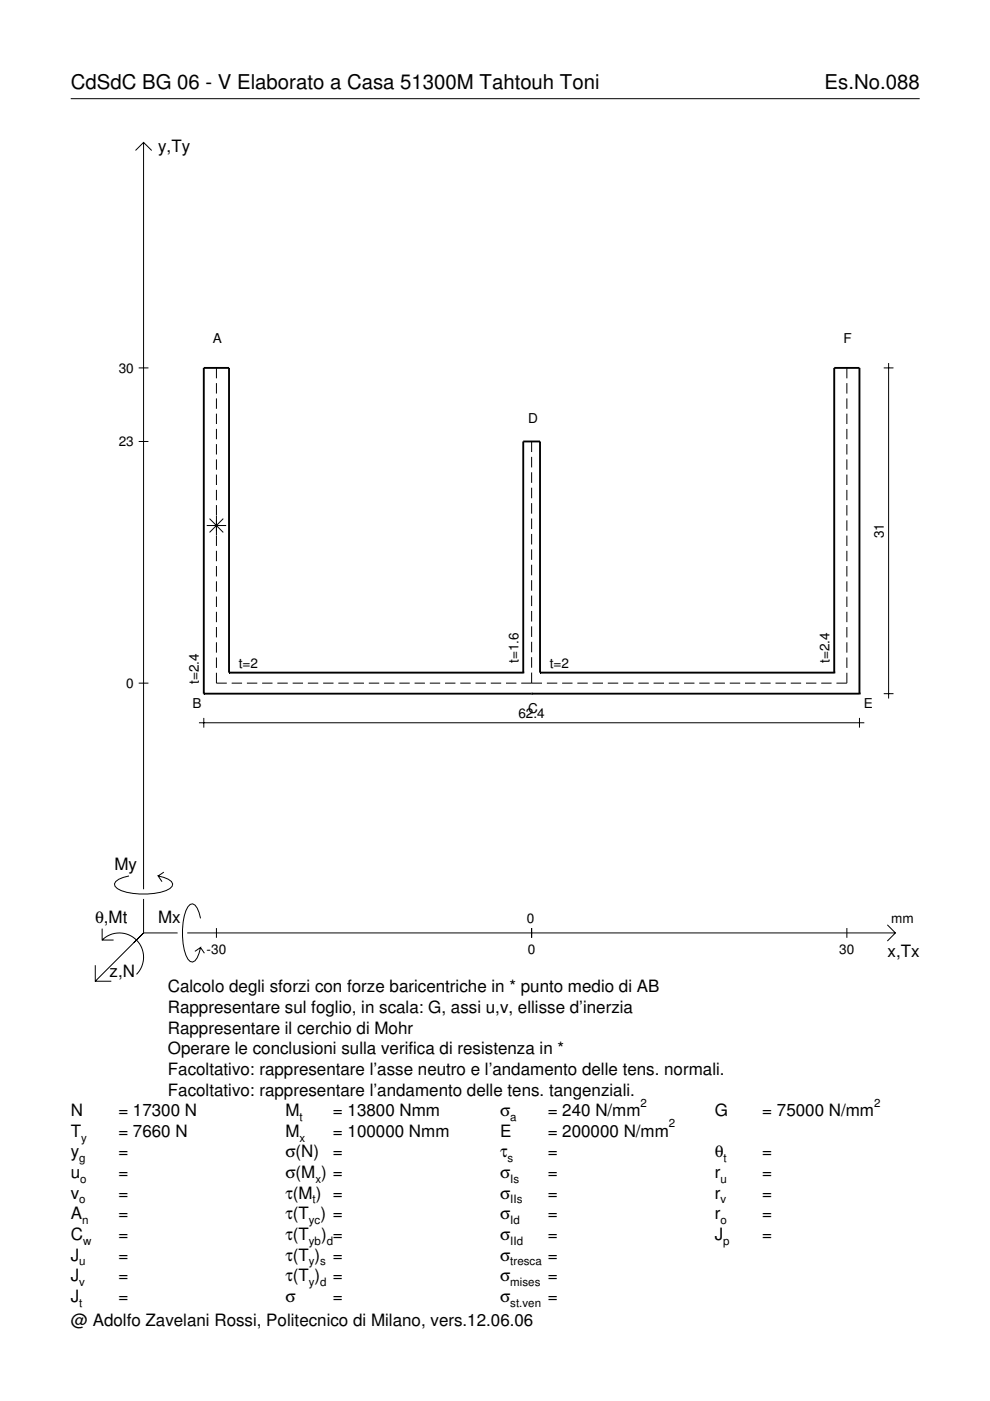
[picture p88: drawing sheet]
<svg xmlns="http://www.w3.org/2000/svg" width="210mm" height="297mm" viewBox="0 0 210 297" stroke-linecap="round" stroke-linejoin="round" font-family="sans-serif">
<defs><g id="words">
<g font-size="4.3">
<text x="15" y="18.9">CdSdC BG 06 - V Elaborato a Casa 51300M Tahtouh Toni</text>
<text x="174.8" y="18.9">Es.No.088</text>
</g>
<g font-size="3.6">
<text x="33.5" y="32.3">y,Ty</text>
<text x="24.3" y="184.4">My</text>
<text x="20.1" y="195.7">θ,Mt</text>
<text x="33.5" y="195.7">Mx</text>
<text x="188.2" y="203">x,Tx</text>
<text x="23.2" y="207.1">z,N</text>
<text x="35.6" y="210.4">Calcolo degli sforzi con forze baricentriche in * punto medio di AB</text>
<text x="35.6" y="214.8">Rappresentare sul foglio, in scala: G, assi u,v, ellisse d’inerzia</text>
<text x="35.6" y="219.2">Rappresentare il cerchio di Mohr</text>
<text x="35.6" y="223.5">Operare le conclusioni sulla verifica di resistenza in *</text>
<text x="35.6" y="227.9">Facoltativo: rappresentare l’asse neutro e l’andamento delle tens. normali.</text>
<text x="35.6" y="232.3">Facoltativo: rappresentare l’andamento delle tens. tangenziali.</text>
<text x="15" y="236.7">N</text>
<text x="25.1" y="236.7">= 17300 N</text>
<text x="60.5" y="236.7">M</text>
<text x="70.6" y="236.7">= 13800 Nmm</text>
<text x="106" y="236.7">σ</text>
<text x="116.1" y="236.7">= 240 N/mm</text>
<text x="151.5" y="236.7">G</text>
<text x="161.6" y="236.7">= 75000 N/mm</text>
<text x="15" y="245.4">y</text>
<text x="15" y="241">T</text>
<text x="25.1" y="241">= 7660 N</text>
<text x="25.1" y="245.4">=</text>
<text x="60.5" y="241">M</text>
<text x="60.5" y="245.4">σ(N)</text>
<text x="70.6" y="241">= 100000 Nmm</text>
<text x="70.6" y="245.4">=</text>
<text x="106" y="241">E</text>
<text x="106" y="245.4">τ</text>
<text x="116.1" y="245.4">=</text>
<text x="116.1" y="241">= 200000 N/mm</text>
<text x="151.5" y="245.4">θ</text>
<text x="161.6" y="245.4">=</text>
<text x="15" y="249.8">u</text>
<text x="25.1" y="249.8">=</text>
<text x="60.5" y="249.8">σ(M ) =</text>
<text x="106" y="249.8">σ</text>
<text x="116.1" y="249.8">=</text>
<text x="151.5" y="249.8">r</text>
<text x="161.6" y="249.8">=</text>
<text x="15" y="254.2">v</text>
<text x="25.1" y="254.2">=</text>
<text x="60.5" y="254.2">τ(M ) =</text>
<text x="106" y="254.2">σ</text>
<text x="116.1" y="254.2">=</text>
<text x="151.5" y="254.2">r</text>
<text x="161.6" y="254.2">=</text>
<text x="15" y="258.5">A</text>
<text x="15" y="262.9">C</text>
<text x="25.1" y="258.5">=</text>
<text x="25.1" y="262.9">=</text>
<text x="60.5" y="258.5">τ(T ) =</text>
<text x="60.5" y="262.9">τ(T</text>
<text x="68.1" y="262.9">) =</text>
<text x="106" y="258.5">σ</text>
<text x="106" y="262.9">σ</text>
<text x="116.1" y="258.5">=</text>
<text x="116.1" y="262.9">=</text>
<text x="151.5" y="258.5">r</text>
<text x="151.5" y="262.9">J</text>
<text x="161.6" y="258.5">=</text>
<text x="161.6" y="262.9">=</text>
<text x="15" y="267.3">J</text>
<text x="25.1" y="267.3">=</text>
<text x="60.5" y="267.3">τ(T )</text>
<text x="70.6" y="267.3">=</text>
<text x="106" y="267.3">σ</text>
<text x="116.1" y="267.3">=</text>
<text x="15" y="271.7">J</text>
<text x="25.1" y="271.7">=</text>
<text x="60.5" y="271.7">τ(T )</text>
<text x="70.6" y="271.7">=</text>
<text x="106" y="271.7">σ</text>
<text x="116.1" y="271.7">=</text>
<text x="15" y="281.2">@ Adolfo Zavelani Rossi, Politecnico di Milano, vers.12.06.06</text>
<text x="15" y="276">J</text>
<text x="25.1" y="276">=</text>
<text x="60.5" y="276">σ</text>
<text x="70.6" y="276">=</text>
<text x="106" y="276">σ</text>
<text x="116.1" y="276">=</text>
</g>
<g font-size="2.9">
<text x="45.1" y="72.8">A</text>
<text x="178.8" y="72.8">F</text>
<text x="25.2" y="79">30</text>
<text x="112" y="89.7">D</text>
<text x="25.2" y="94.6">23</text>
<text x="187.4" y="114.1" transform="rotate(-90 187.4 114.1)">31</text>
<text x="50.6" y="141.6">t=2</text>
<text x="109.9" y="140.6" transform="rotate(-90 109.9 140.6)">t=1.6</text>
<text x="116.6" y="141.6">t=2</text>
<text x="175.8" y="140.6" transform="rotate(-90 175.8 140.6)">t=2.4</text>
<text x="26.8" y="145.8">0</text>
<text x="42.2" y="145" transform="rotate(-90 42.2 145)">t=2.4</text>
<text x="40.8" y="150.1">B</text>
<text x="109.9" y="152.2">62.4</text>
<text x="112" y="151.2">C</text>
<text x="183.1" y="150.1">E</text>
<text x="111.7" y="195.7">0</text>
<text x="189" y="195.7">mm</text>
<text x="43.8" y="202.2">-30</text>
<text x="111.9" y="202.2">0</text>
<text x="178" y="202.2">30</text>
</g>
<g font-size="2.4">
<text x="63.5" y="237.7">t</text>
<text x="108.2" y="237.7">a</text>
<text x="135.8" y="234.7">2</text>
<text x="141.8" y="239">2</text>
<text x="185.3" y="234.7">2</text>
<text x="17.2" y="242">y</text>
<text x="63.5" y="242">x</text>
<text x="16.8" y="246.4">g</text>
<text x="17" y="250.8">o</text>
<text x="66.9" y="250.8">x</text>
<text x="107.6" y="246.4">s</text>
<text x="108.2" y="250.8">Is</text>
<text x="152.7" y="250.8">u</text>
<text x="153.4" y="246.4">t</text>
<text x="16.8" y="255.2">o</text>
<text x="66.3" y="255.2">t</text>
<text x="108.2" y="255.2">IIs</text>
<text x="152.7" y="255.2">v</text>
<text x="17.4" y="259.5">n</text>
<text x="17.6" y="263.9">w</text>
<text x="65.5" y="259.5">yc</text>
<text x="65.5" y="263.9">yb d</text>
<text x="108.2" y="259.5">Id</text>
<text x="108.2" y="263.9">IId</text>
<text x="152.7" y="259.5">o</text>
<text x="153.3" y="263.9">p</text>
<text x="16.8" y="268.3">u</text>
<text x="65.5" y="268.3">y s</text>
<text x="108.2" y="268.3">tresca</text>
<text x="16.8" y="272.7">v</text>
<text x="65.5" y="272.7">y d</text>
<text x="108.2" y="272.7">mises</text>
<text x="16.8" y="277">t</text>
<text x="108.2" y="277">st.ven</text>
</g>
</g></defs>
<g fill="none" stroke="#000" stroke-width=".21">
<path d="M15 20.9h180M28.7 31.9l1.7-1.7 1.8 1.7M30.4 30.2v158.3M29.4 78h2.1M45.9 78v2.2M179.6 78v2.2M187.4 78h2M188.4 77v71.1M29.4 93.6h2.1M45.9 81.2v2.2M45.9 84.5v2.2M45.9 87.7v2.2"/>
<path d="M45.9 90.9v2.2M45.9 94.2v2.2M45.9 97.4v2.2M112.7 93.6v2.2M112.7 96.9v2.2M179.6 81.2v2.2M179.6 84.5v2.2M179.6 87.7v2.2M179.6 90.9v2.2M179.6 94.2v2.2M179.6 97.4v2.2M43.8 111.4h4.1"/>
<path d="M44.4 110l2.9 2.9M45.9 100.6v2.2M45.9 103.9v2.2M45.9 107.1v2.2M45.9 109.4v4.1M45.9 113.6v2.2M45.9 116.8v2.2M47.3 110l-2.9 2.9M112.7 100.1v2.3M112.7 103.4v2.2M112.7 106.7v2.2M112.7 109.9v2.3"/>
<path d="M112.7 113.2v2.2M112.7 116.5v2.2M112.7 119.7v2.3M179.6 100.6v2.2M179.6 103.9v2.2M179.6 107.1v2.2M179.6 110.3v2.2M179.6 113.6v2.2M179.6 116.8v2.2M45.9 120v2.2M45.9 123.3v2.2M45.9 126.5v2.2"/>
<path d="M45.9 129.7v2.2M45.9 132.9v2.2M45.9 136.2v2.2M45.9 139.4v2.2M112.7 123v2.2M112.7 126.3v2.2M112.7 129.5v2.3M112.7 132.8v2.2M112.7 136.1v2.2M112.7 139.3v2.3M179.6 120v2.2M179.6 123.3v2.2"/>
<path d="M179.6 126.5v2.2M179.6 129.7v2.2M179.6 132.9v2.2M179.6 136.2v2.2M179.6 139.4v2.2M29.4 144.8h2.1M42.2 153.2h141.1M43.2 152.2v2.1M45.9 142.6v2.2h2.2M49.1 144.8h2.2M52.3 144.8h2.2M55.6 144.8h2.2"/>
<path d="M58.8 144.8h2.2M62 144.8h2.2M65.3 144.8h2.2M68.5 144.8h2.2M71.7 144.8h2.2M75 144.8h2.2M78.2 144.8h2.2M81.4 144.8h2.2M84.7 144.8h2.2M87.9 144.8h2.2M91.1 144.8h2.2M94.4 144.8h2.2"/>
<path d="M97.6 144.8h2.2M100.8 144.8h2.2M104.1 144.8h2.2M107.3 144.8h2.2M110.5 144.8h4.4M112.7 142.6v2.2M115.9 144.8h2.3M119.2 144.8h2.2M122.4 144.8h2.2M125.6 144.8h2.2M128.9 144.8h2.2M132.1 144.8h2.2"/>
<path d="M135.3 144.8h2.2M138.6 144.8h2.2M141.8 144.8h2.2M145 144.8h2.2M148.3 144.8h2.2M151.5 144.8h2.2M154.7 144.8h2.2M158 144.8h2.2M161.2 144.8h2.2M164.4 144.8h2.2M167.7 144.8h2.2M170.9 144.8h2.2"/>
<path d="M174.1 144.8h2.2M179.6 142.6v2.2h-2.3M182.2 152.2v2.1M187.4 147.1h2M21.7 199.3a5.1 5.1 0 0 1 7.2 0 5.1 5.1 0 0 1 0 7.3M21.7 196.9v2.4h2.4M27.3 185.7a3.6 3.6 0 0 0-3 1.7l.1 .5a5.6 5.6 0 0 0 3.8 1.5 13.4 13.4 0 0 0 7.8-1l.5-.5 .1-.5a3.6 3.6 0 0 0-3.1-1.7l.8 1.2M30.4 190.6v7.2M30.4 197.8l-10.2 10.2M30.4 197.8h7.2M34.7 184.9l-1.2 .8M39.7 197.8h150.1"/>
<path d="M42.5 194.7a3.6 3.6 0 0 0-1.7-3.1l-.5 .2a5.7 5.7 0 0 0-1.5 3.7 13.3 13.3 0 0 0 1 7.9l.5 .5 .5 .1a3.6 3.6 0 0 0 1.7-3.1l-1.2 .8M45.9 196.8v2M112.7 196.8v2M179.6 196.8v2M188.1 196.1l1.7 1.7-1.7 1.7M20.2 204.7v3.3h3.4M42.5 200.9l.8 1.2"/>
</g>
<g fill="none" stroke="#000" stroke-width=".4">
<path d="M43.2 147.1h.1M43.2 147.1h139M48.6 142.6h.1M48.6 142.6v-64.6h-5.4v69.1M48.6 142.6h62.3M110.9 142.6h.1M110.9 142.6v-49h3.6v49M112.7 147.1h.1M114.5 142.6h.1M114.5 142.6h62.4M176.9 142.6h.1M176.9 142.6v-64.6h5.3v69.1"/>
<path d="M182.2 147.1h.1"/>
</g>
<use href="#words"/>
</svg>
